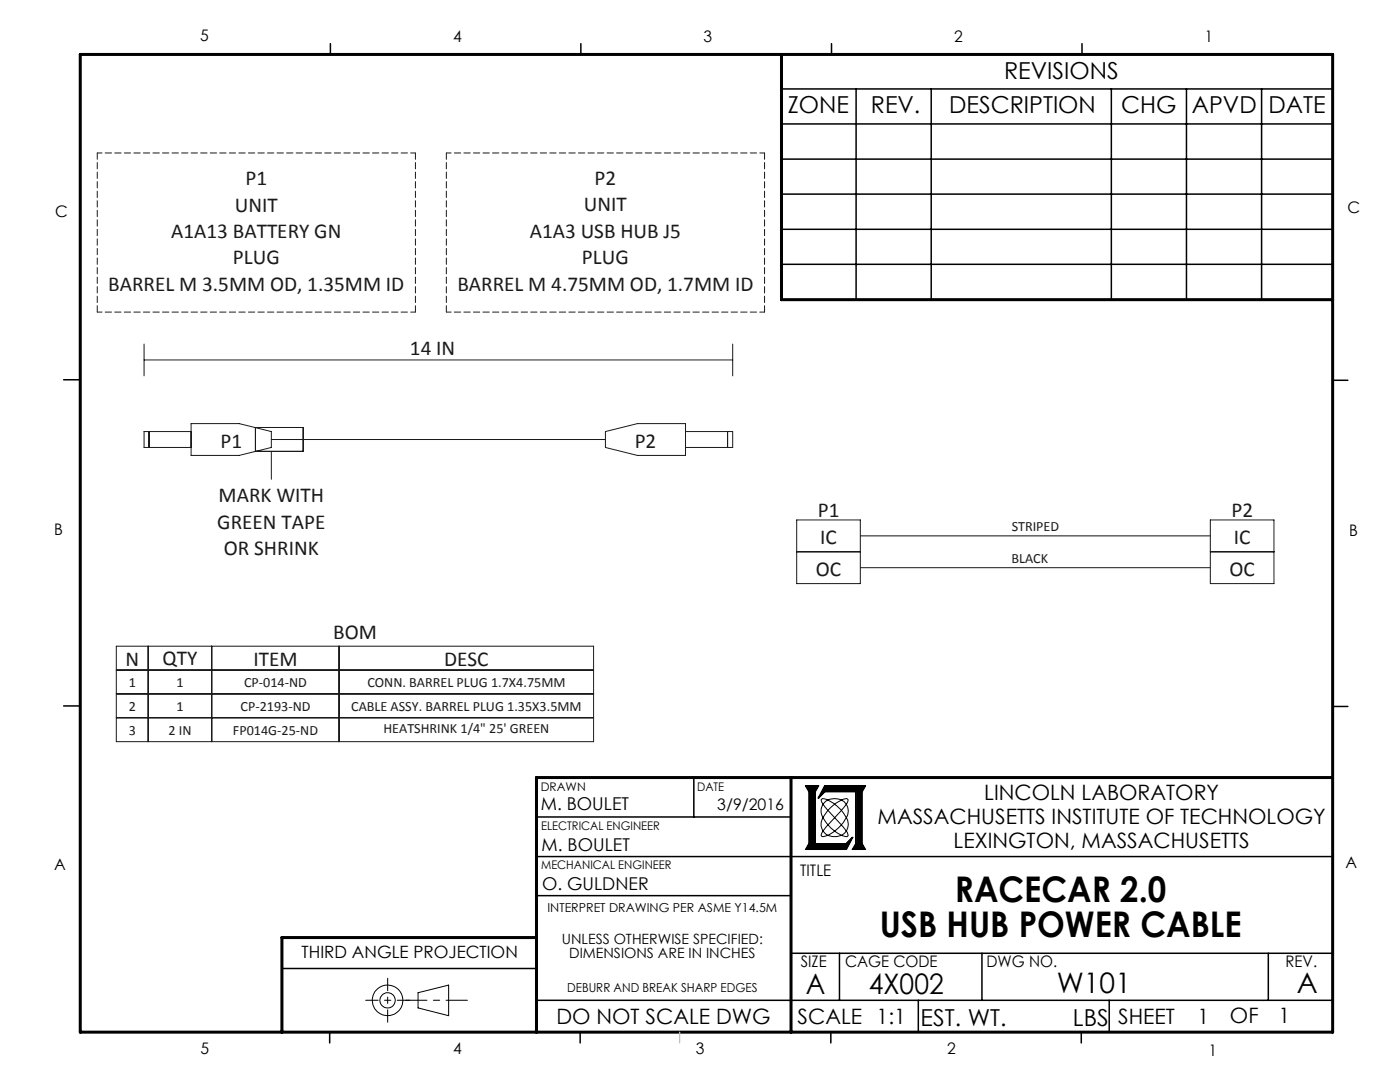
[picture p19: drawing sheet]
<svg xmlns="http://www.w3.org/2000/svg" width="279mm" height="216mm" viewBox="0 0 279 216" stroke-linecap="round" stroke-linejoin="round" font-family="sans-serif">
<defs><g id="words">
<g font-size="7.1">
<text x="190.6" y="180">RACECAR 2.0</text>
<text x="175.6" y="187">USB HUB POWER CABLE</text>
</g>
<g font-size="5.6">
<text x="160.8" y="198.4">A</text>
<text x="173.4" y="198.4">4X002</text>
<text x="210.9" y="198">W101</text>
<text x="258.8" y="198">A</text>
</g>
<g font-size="4.7">
<text x="200.4" y="15.9">REVISIONS</text>
<text x="157.2" y="22.6">ZONE</text>
<text x="173.8" y="22.6">REV.</text>
<text x="189.4" y="22.6">DESCRIPTION</text>
<text x="223.7" y="22.6">CHG</text>
<text x="237.9" y="22.6">APVD</text>
<text x="253.1" y="22.6">DATE</text>
<text x="183.7" y="204.6">EST. WT.</text>
<text x="214.1" y="204.6">LBS</text>
</g>
<g font-size="4.2" fill="#191924">
<text x="49" y="36.9">P1</text>
<text x="118.7" y="36.9">P2</text>
<text x="34.2" y="47.5">A1A13 BATTERY GN</text>
<text x="46.9" y="42.2">UNIT</text>
<text x="105.7" y="47.5">A1A3 USB HUB J5</text>
<text x="116.5" y="42.2">UNIT</text>
<text x="46.5" y="52.7">PLUG</text>
<text x="116.1" y="52.7">PLUG</text>
<text x="21.6" y="58">BARREL M 3.5MM OD, 1.35MM ID</text>
<text x="91.3" y="58">BARREL M 4.75MM OD, 1.7MM ID</text>
<text x="81.8" y="70.9">14 IN</text>
<text x="44" y="89.3">P1</text>
<text x="126.7" y="89.3">P2</text>
<text x="43.6" y="100.2">MARK WITH</text>
<text x="43.4" y="105.5">GREEN TAPE</text>
<text x="163.2" y="103.1">P1</text>
<text x="245.8" y="103.1">P2</text>
<text x="44.7" y="110.7">OR SHRINK</text>
<text x="163.7" y="108.5">IC</text>
<text x="246.3" y="108.5">IC</text>
<text x="162.8" y="114.9">OC</text>
<text x="245.4" y="114.9">OC</text>
<text x="66.5" y="127.5">BOM</text>
<text x="25" y="133">N</text>
<text x="32.4" y="132.7">QTY</text>
<text x="50.6" y="133">ITEM</text>
<text x="88.6" y="132.9">DESC</text>
</g>
<g font-size="4.2">
<text x="196.4" y="159.6">LINCOLN LABORATORY</text>
<text x="175.1" y="164.4">MASSACHUSETTS INSTITUTE OF TECHNOLOGY</text>
<text x="190.3" y="169.1">LEXINGTON, MASSACHUSETTS</text>
<text x="111" y="204.4">DO NOT SCALE DWG</text>
<text x="159.2" y="204.4">SCALE 1:1</text>
<text x="223.2" y="204.3">SHEET</text>
<text x="239" y="204.3">1</text>
<text x="245.5" y="204.1">OF</text>
<text x="255.1" y="204.1">1</text>
</g>
<g font-size="3.5">
<text x="107.9" y="161.6">M. BOULET</text>
<text x="108.1" y="169.7">M. BOULET</text>
<text x="108.2" y="177.5">O. GULDNER</text>
</g>
<text font-size="3.4" x="60.2" y="191.1">THIRD ANGLE PROJECTION</text>
<g font-size="3.2">
<text x="40" y="8.3">5</text>
<text x="90.4" y="8.3">4</text>
<text x="140.4" y="8.3">3</text>
<text x="190.4" y="8.3">2</text>
<text x="240.4" y="8.3">1</text>
<text x="11" y="43.3">C</text>
<text x="268.9" y="42.5">C</text>
<text x="10.8" y="106.7">B</text>
<text x="269.3" y="107.1">B</text>
<text x="143.1" y="161.6">3/9/2016</text>
<text x="10.8" y="173.7">A</text>
<text x="268.5" y="173.3">A</text>
<text x="159.7" y="174.7">TITLE</text>
<text x="159.8" y="193">SIZE</text>
<text x="168.7" y="193">CAGE CODE</text>
<text x="196.9" y="193">DWG NO.</text>
<text x="256.6" y="193">REV.</text>
<text x="40" y="210.4">5</text>
<text x="90.4" y="210.3">4</text>
<text x="138.9" y="210.4">3</text>
<text x="189" y="210.3">2</text>
<text x="241.2" y="210.6">1</text>
</g>
<g font-size="2.8" fill="#191924">
<text x="201.9" y="106">STRIPED</text>
<text x="201.9" y="112.4">BLACK</text>
<text x="25.7" y="137.2">1</text>
<text x="35.2" y="137.2">1</text>
<text x="48.7" y="137.1">CP-014-ND</text>
<text x="73.3" y="137.1">CONN. BARREL PLUG 1.7X4.75MM</text>
<text x="25.7" y="141.9">2</text>
<text x="35.2" y="141.9">1</text>
<text x="48" y="141.9">CP-2193-ND</text>
<text x="70.1" y="141.8">CABLE ASSY. BARREL PLUG 1.35X3.5MM</text>
<text x="25.7" y="146.7">3</text>
<text x="33.6" y="146.7">2 IN</text>
<text x="46.5" y="146.7">FP014G-25-ND</text>
<text x="76.5" y="146.3">HEATSHRINK 1/4&quot; 25' GREEN</text>
</g>
<g font-size="2.8">
<text x="112.1" y="188.3">UNLESS OTHERWISE SPECIFIED:</text>
<text x="113.6" y="191.1">DIMENSIONS ARE IN INCHES</text>
</g>
<g font-size="2.5">
<text x="109.3" y="181.9">INTERPRET DRAWING PER ASME Y14.5M</text>
<text x="113.2" y="198">DEBURR AND BREAK SHARP EDGES</text>
</g>
<g font-size="2.4">
<text x="107.9" y="157.8">DRAWN</text>
<text x="139.1" y="157.8">DATE</text>
<text x="108" y="165.6">ELECTRICAL ENGINEER</text>
<text x="108" y="173.5">MECHANICAL ENGINEER</text>
</g>
</g></defs>
<g fill="none" stroke="#000" stroke-width=".2">
<path d="M160.9 156.8l.7 1.2v10.3l-.7 1.2M163.3 156.8l-.7 1.2v10.3h6.3l1.3-1.2-1.3 2.4h-8.2l.7-1.2v-10.3l-.7-1.2h2.7l-.7 1.2v10.3M164.7 156.8l-1.3 2.4 1.3-1.2M165.2 159.6a8.6 8.6 0 0 1 3.7 3.6M165.2 159.6a3.5 3.5 0 0 1 2.8 0M165.2 159.6l-.9 .9M165.2 159.6l-.5-.1a.5 .5 0 0 0-.7 0 .5 .5 0 0 0 .1 .7l.2 .3M168 159.6a8.2 8.2 0 0 0-3.7 3.6M168 159.6l.4-.1a.5 .5 0 0 1 .8 0 .5 .5 0 0 1-.1 .7l-.2 .3M168 159.6l.9 .9M170.7 158v10.3l-.6 1.2h2.7l-.7-1.2v-10.3l.7-1.2h-8.3l-1.2 2.4 1.2-1.2h6.4v10.3l-.7 1.2M172.6 156.8l-.7 1.2v10.3l.7 1.2"/>
<path d="M164.3 160.5l4.6 5.3M164.3 165.8l-.2 .3a.51 .51 0 0 0-.1 .7 .51 .51 0 0 0 .7 0l.5-.1M164.3 163.2a2.45 2.45 0 0 0 0 2.6M164.3 165.8l.9 .9M164.3 163.2a8.2 8.2 0 0 0 3.7 3.5M164.3 160.5a2.51 2.51 0 0 0 0 2.7M165.2 166.7a4 4 0 0 0 2.8 0M168.8 168.3l1.3-1.2-1.3 2.4M168.9 165.8l-.9 .9M168.9 165.8l.2 .4a.48 .48 0 0 1 0 .7 .48 .48 0 0 1-.7-.1l-.4-.1M168.9 160.5l-4.6 5.3M168.9 160.5a2.42 2.42 0 0 1 0 2.7"/>
<path d="M168.9 163.2a8.6 8.6 0 0 1-3.7 3.5M168.9 163.2a2.36 2.36 0 0 1 0 2.6M83.4 198.1l6.1-1.5v6.1l-6.1-1.6z"/>
<circle cx="77.3" cy="199.6" r="3"/>
<circle cx="77.4" cy="199.6" r="1.52"/>
</g>
<path d="M77.4 195.2v8.8M81.8 199.6h-8.8" fill="none" stroke="#000" stroke-width=".2" stroke-dasharray="15.2 1.3 1.3 1.3" stroke-dashoffset="12.8"/>
<path d="M80.9 199.6h12.4" fill="none" stroke="#000" stroke-width=".2" stroke-dasharray="15.2 1.3 1.3 1.3" stroke-dashoffset="11"/>
<g fill="none" stroke="#000" stroke-width=".3">
<path d="M65.9 8.7v2.2M115.9 8.7v2.2M156 17.7h110M165.9 8.7v2.2M170.9 17.7v42.1M185.8 17.7v42.1M215.9 8.7v2.2M221.8 17.7v42.2M236.8 17.7v42.2M251.8 17.7v42.2M156 24.7h110M156 31.8h110"/>
<path d="M156 38.7h110M156 45.8h110M156 52.7h110M12.7 75.8h3.2M266 75.9h3M12.7 140.9h3.2M138.5 155.2v7.8M266 141h3M107.1 163h50.8M107.1 170.9h158.7M107.1 178.7h50.8M56.3 193.3h50.8"/>
<path d="M107.1 199.6h158.7M157.9 190.2h107.9M167.5 190.2v9.4M183.3 199.6v6.4M196 190.2v9.4M221.4 199.6v6.4M253.1 190.2v9.4M65.8 206v2.1M115.8 206v2.1M165.8 206v2.1M215.8 206v2.1"/>
</g>
<path d="M16 10.9h250v195.1h-250zM156 10.9v48.9h110M157.9 155.2v50.8M265.8 155.2h-158.7v50.8M107.1 187.1h-50.8v18.9" fill="none" stroke="#000" stroke-width=".6"/>
<g fill="none" stroke="#191924" stroke-width=".2">
<path d="M28.8 68.7v6.3M28.8 71.8h117.4M146.2 68.7v6.3M29.7 86.1v3.2M38.1 86.1h-9.3v3.2h9.3M38.1 84.5h9.6l6.5 1.6v3.2l-6.5 1.6h-9.6zM51 85.3h9.5v4.8h-9.5zM54.2 87.7h66.6M54.2 90.1v5.5M120.8 86.1l6.4-1.6h9.6v6.4h-9.6l-6.4-1.6zM136.8 86.1h9.4v3.2h-9.4M145.2 86.1v3.2"/>
<path d="M159 110.1h12.7M159 103.8h12.7v12.7h-12.7zM171.7 106.9h69.8M171.7 113.3h69.8M241.5 110.1h12.7M241.5 103.8h12.7v12.7h-12.7zM23.2 133.7h95.3M23.2 128.9h95.3v19.1h-95.3zM23.2 138.5h95.3M29.6 128.9v19.1M42.3 128.9v19.1M67.7 128.9v19.1"/>
<path d="M23.2 143.2h95.3"/>
</g>
<path d="M135.6 206v2.1" fill="none" stroke="#c0c0c0" stroke-width=".25"/>
<path d="M164.7 156.8l-1.3 2.4 1.3-1.2h6.2v10.3l-.7 1.2h2.6l-.7-1.2v-10.3l.7-1.2zM160.9 156.8l.7 1.2v10.3l-.7 1.2h8l1.3-2.4-1.3 1.2h-6.2v-10.3l.7-1.2z" fill-rule="evenodd" fill="#000"/>
<path d="M82.9 30.5h-63.5M152.6 30.5h-63.5M19.4 62.3h63.5M89.1 62.3h63.5" fill="none" stroke="#191924" stroke-width=".2" stroke-dasharray="1.3 .6" stroke-dashoffset=".3"/>
<path d="M19.4 30.5v31.8M89.1 30.5v31.8M82.9 62.3v-31.8M152.6 62.3v-31.8" fill="none" stroke="#191924" stroke-width=".2" stroke-dasharray="1.3 .6"/>
<use href="#words"/>
</svg>
